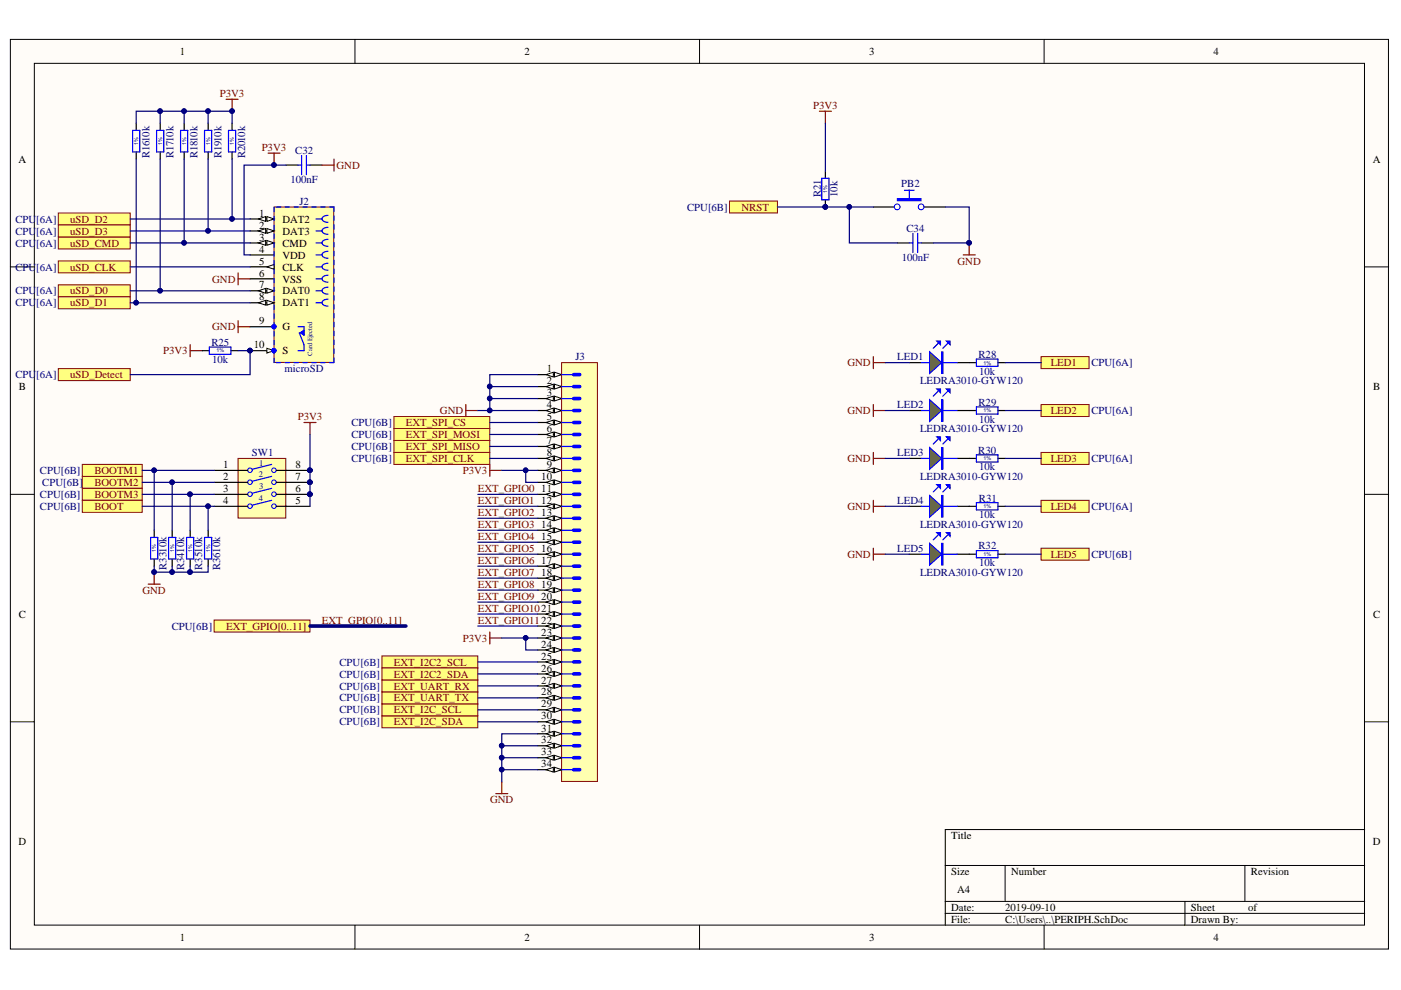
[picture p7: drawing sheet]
<svg xmlns="http://www.w3.org/2000/svg" width="297mm" height="210mm" viewBox="0 0 297 210" stroke-linecap="round" stroke-linejoin="round" font-family="sans-serif">
<defs><g id="words">
<g font-size="2.3">
<text x="38.1" y="11.7">1</text>
<text x="111.2" y="11.7">2</text>
<text x="184.3" y="11.7">3</text>
<text x="257.3" y="11.7">4</text>
<text x="3.9" y="34.5">A</text>
<text x="291.1" y="34.5">A</text>
<text x="54.9" y="45.9">1</text>
<text x="59.9" y="47.2">DAT2</text>
<text x="54.9" y="48.5">2</text>
<text x="54.9" y="51">3</text>
<text x="54.9" y="53.6">4</text>
<text x="59.9" y="49.7">DAT3</text>
<text x="59.9" y="52.3">CMD</text>
<text x="54.9" y="56.1">5</text>
<text x="54.9" y="58.6">6</text>
<text x="59.9" y="54.8">VDD</text>
<text x="59.9" y="57.4">CLK</text>
<text x="59.9" y="59.9">VSS</text>
<text x="54.9" y="61.2">7</text>
<text x="54.9" y="63.7">8</text>
<text x="59.9" y="62.4">DAT0</text>
<text x="59.9" y="65">DAT1</text>
<text x="54.9" y="68.8">9</text>
<text x="59.9" y="70">G</text>
<text x="53.8" y="73.8">10</text>
<text x="59.9" y="75.1">S</text>
<text x="4" y="82.8">B</text>
<text x="115.9" y="78.9">1</text>
<text x="115.9" y="81.5">2</text>
<text x="291.1" y="82.8">B</text>
<text x="115.9" y="84">3</text>
<text x="115.9" y="86.6">4</text>
<text x="115.9" y="89.1">5</text>
<text x="115.9" y="91.6">6</text>
<text x="115.9" y="94.2">7</text>
<text x="47.3" y="99.2">1</text>
<text x="47.3" y="101.8">2</text>
<text x="62.7" y="99.2">8</text>
<text x="62.7" y="101.8">7</text>
<text x="114.8" y="101.8">10</text>
<text x="115.9" y="96.7">8</text>
<text x="115.9" y="99.2">9</text>
<text x="47.3" y="104.3">3</text>
<text x="47.3" y="106.9">4</text>
<text x="62.7" y="104.3">6</text>
<text x="62.7" y="106.9">5</text>
<text x="114.8" y="104.3">11</text>
<text x="114.8" y="106.9">12</text>
<text x="114.8" y="109.4">13</text>
<text x="114.8" y="111.9">14</text>
<text x="114.8" y="114.5">15</text>
<text x="114.8" y="117">16</text>
<text x="114.8" y="119.5">17</text>
<text x="114.8" y="122.1">18</text>
<text x="114.8" y="124.6">19</text>
<text x="4" y="131">C</text>
<text x="114.8" y="127.1">20</text>
<text x="291.1" y="131">C</text>
<text x="114.8" y="134.8">23</text>
<text x="114.8" y="137.3">24</text>
<text x="114.8" y="139.9">25</text>
<text x="114.8" y="142.4">26</text>
<text x="114.8" y="144.9">27</text>
<text x="114.8" y="147.5">28</text>
<text x="114.8" y="150">29</text>
<text x="114.8" y="152.5">30</text>
<text x="114.8" y="155.1">31</text>
<text x="114.8" y="157.6">32</text>
<text x="114.8" y="160.2">33</text>
<text x="114.8" y="162.7">34</text>
<text x="3.9" y="179.2">D</text>
<text x="201.7" y="177.9">Title</text>
<text x="291.1" y="179.2">D</text>
<text x="201.7" y="185.6">Size</text>
<text x="214.4" y="185.6">Number</text>
<text x="265.2" y="185.6">Revision</text>
<text x="202.9" y="189.4">A4</text>
<text x="201.7" y="193.2">Date:</text>
<text x="201.7" y="195.7">File:</text>
<text x="213.1" y="193.2">2019-09-10</text>
<text x="213.1" y="195.7">C:\Users\..\PERIPH.SchDoc</text>
<text x="252.5" y="193.2">Sheet</text>
<text x="252.5" y="195.7">Drawn By:</text>
<text x="264.6" y="193.2">of</text>
<text x="38.1" y="199.5">1</text>
<text x="111.2" y="199.5">2</text>
<text x="184.3" y="199.5">3</text>
<text x="257.3" y="199.5">4</text>
</g>
<g font-size="2.3" fill="#800000">
<text x="46.6" y="20.5">P3V3</text>
<text x="172.4" y="23.1">P3V3</text>
<text x="55.5" y="32">P3V3</text>
<text x="71.3" y="35.8">GND</text>
<text x="14.9" y="47.2">uSD_D2</text>
<text x="157.2" y="44.7">NRST</text>
<text x="14.9" y="52.3">uSD_CMD</text>
<text x="14.9" y="49.7">uSD_D3</text>
<text x="14.9" y="57.4">uSD_CLK</text>
<text x="45" y="59.9">GND</text>
<text x="203" y="56.1">GND</text>
<text x="14.9" y="62.4">uSD_D0</text>
<text x="14.9" y="65">uSD_D1</text>
<text x="45" y="70">GND</text>
<text x="34.6" y="75.1">P3V3</text>
<text x="179.7" y="77.7">GND</text>
<text x="222.8" y="77.7">LED1</text>
<text x="14.9" y="80.2">uSD_Detect</text>
<text x="63.1" y="89.1">P3V3</text>
<text x="93.3" y="87.8">GND</text>
<text x="179.7" y="87.8">GND</text>
<text x="222.8" y="87.8">LED2</text>
<text x="86.1" y="90.4">EXT_SPI_CS</text>
<text x="86.1" y="92.9">EXT_SPI_MOSI</text>
<text x="86.1" y="95.4">EXT_SPI_MISO</text>
<text x="20" y="100.5">BOOTM1</text>
<text x="86.1" y="98">EXT_SPI_CLK</text>
<text x="98.1" y="100.5">P3V3</text>
<text x="179.7" y="98">GND</text>
<text x="222.8" y="98">LED3</text>
<text x="20" y="103.1">BOOTM2</text>
<text x="20" y="105.6">BOOTM3</text>
<text x="101.3" y="104.3">EXT_GPIO0</text>
<text x="101.3" y="106.9">EXT_GPIO1</text>
<text x="20" y="108.1">BOOT</text>
<text x="101.3" y="109.4">EXT_GPIO2</text>
<text x="101.3" y="111.9">EXT_GPIO3</text>
<text x="179.7" y="108.1">GND</text>
<text x="222.8" y="108.1">LED4</text>
<text x="101.3" y="114.5">EXT_GPIO4</text>
<text x="101.3" y="117">EXT_GPIO5</text>
<text x="101.3" y="119.5">EXT_GPIO6</text>
<text x="179.7" y="118.3">GND</text>
<text x="222.8" y="118.3">LED5</text>
<text x="30.2" y="125.9">GND</text>
<text x="101.3" y="122.1">EXT_GPIO7</text>
<text x="101.3" y="124.6">EXT_GPIO8</text>
<text x="101.3" y="127.1">EXT_GPIO9</text>
<text x="101.3" y="129.7">EXT_GPIO1021</text>
<text x="48" y="133.5">EXT_GPIO[0..11]</text>
<text x="68.2" y="132.3">EXT_GPIO[0..11]</text>
<text x="98.1" y="136.1">P3V3</text>
<text x="101.3" y="132.3">EXT_GPIO1122</text>
<text x="83.5" y="141.1">EXT_I2C2_SCL</text>
<text x="83.5" y="143.7">EXT_I2C2_SDA</text>
<text x="83.5" y="148.7">EXT_UART_TX</text>
<text x="83.5" y="146.2">EXT_UART_RX</text>
<text x="83.5" y="153.8">EXT_I2C_SDA</text>
<text x="83.5" y="151.3">EXT_I2C_SCL</text>
<text x="103.9" y="170.3">GND</text>
</g>
<g font-size="2.3" fill="#000080">
<text x="31.7" y="33.6" transform="rotate(-90 31.7 33.6)">R1610k</text>
<text x="36.8" y="33.5" transform="rotate(-90 36.8 33.5)">R1710k</text>
<text x="41.9" y="33.5" transform="rotate(-90 41.9 33.5)">R1810k</text>
<text x="46.9" y="33.6" transform="rotate(-90 46.9 33.6)">R1910k</text>
<text x="52" y="33.6" transform="rotate(-90 52 33.6)">R2010k</text>
<text x="62.6" y="32.7">C32</text>
<text x="61.6" y="38.8">100nF</text>
<text x="174" y="41.9" transform="rotate(-90 174 41.9)">R21</text>
<text x="177.6" y="41.8" transform="rotate(-90 177.6 41.8)">10k</text>
<text x="191.1" y="39.6">PB2</text>
<text x="3.3" y="47.2">CPU[6A]</text>
<text x="63.5" y="43.4">J2</text>
<text x="145.7" y="44.7">CPU[6B]</text>
<text x="3.3" y="52.3">CPU[6A]</text>
<text x="3.3" y="49.7">CPU[6A]</text>
<text x="192.2" y="49.2">C34</text>
<text x="3.3" y="57.4">CPU[6A]</text>
<text x="191.2" y="55.3">100nF</text>
<text x="3.3" y="62.4">CPU[6A]</text>
<text x="3.3" y="65">CPU[6A]</text>
<text x="44.8" y="73.3">R25</text>
<text x="45" y="76.9">10k</text>
<text x="122" y="76.4">J3</text>
<text x="190.2" y="76.4">LED1</text>
<text x="207.5" y="75.9">R28</text>
<text x="231.4" y="77.7">CPU[6A]</text>
<text x="3.3" y="80.2">CPU[6A]</text>
<text x="60.3" y="78.9">microSD</text>
<text x="195.1" y="81.5">LEDRA3010-GYW120</text>
<text x="207.6" y="79.5">10k</text>
<text x="190.2" y="86.6">LED2</text>
<text x="207.5" y="86">R29</text>
<text x="207.6" y="89.6">10k</text>
<text x="231.4" y="87.8">CPU[6A]</text>
<text x="74.5" y="90.4">CPU[6B]</text>
<text x="74.5" y="92.9">CPU[6B]</text>
<text x="74.5" y="95.4">CPU[6B]</text>
<text x="195.1" y="91.6">LEDRA3010-GYW120</text>
<text x="8.5" y="100.5">CPU[6B]</text>
<text x="53.4" y="96.7">SW1</text>
<text x="74.5" y="98">CPU[6B]</text>
<text x="190.2" y="96.7">LED3</text>
<text x="195.1" y="101.8">LEDRA3010-GYW120</text>
<text x="207.4" y="96.2">R30</text>
<text x="207.6" y="99.7">10k</text>
<text x="231.4" y="98">CPU[6A]</text>
<text x="8.5" y="105.6">CPU[6B]</text>
<text x="9" y="103.1">CPU[6B]</text>
<text x="190.2" y="106.9">LED4</text>
<text x="207.5" y="106.4">R31</text>
<text x="8.5" y="108.1">CPU[6B]</text>
<text x="195.1" y="111.9">LEDRA3010-GYW120</text>
<text x="207.6" y="109.9">10k</text>
<text x="231.4" y="108.1">CPU[6A]</text>
<text x="190.2" y="117">LED5</text>
<text x="207.5" y="116.5">R32</text>
<text x="231.4" y="118.3">CPU[6B]</text>
<text x="35.3" y="120.8" transform="rotate(-90 35.3 120.8)">R3310k</text>
<text x="39.1" y="120.9" transform="rotate(-90 39.1 120.9)">R3410k</text>
<text x="42.9" y="120.8" transform="rotate(-90 42.9 120.8)">R3510k</text>
<text x="46.7" y="120.9" transform="rotate(-90 46.7 120.9)">R3610k</text>
<text x="195.1" y="122.1">LEDRA3010-GYW120</text>
<text x="207.6" y="120">10k</text>
<text x="36.4" y="133.5">CPU[6B]</text>
<text x="72" y="141.1">CPU[6B]</text>
<text x="72" y="143.7">CPU[6B]</text>
<text x="72" y="148.7">CPU[6B]</text>
<text x="72" y="146.2">CPU[6B]</text>
<text x="72" y="153.8">CPU[6B]</text>
<text x="72" y="151.3">CPU[6B]</text>
</g>
<g font-size="1.8" fill="#000080">
<text x="54.9" y="101.1">2</text>
<text x="55" y="98.8">1</text>
<text x="54.9" y="106.2">4</text>
<text x="54.9" y="103.7">3</text>
</g>
<text font-size="1.4" fill="#000080" x="66.2" y="75.4" transform="rotate(-90 66.2 75.4)">Card Ejected</text>
<g font-size="1.1" fill="#000080">
<text x="29.3" y="30.7" transform="rotate(-90 29.3 30.7)">1%</text>
<text x="34.4" y="30.7" transform="rotate(-90 34.4 30.7)">1%</text>
<text x="39.5" y="30.7" transform="rotate(-90 39.5 30.7)">1%</text>
<text x="44.5" y="30.7" transform="rotate(-90 44.5 30.7)">1%</text>
<text x="49.6" y="30.7" transform="rotate(-90 49.6 30.7)">1%</text>
<text x="175.4" y="40.8" transform="rotate(-90 175.4 40.8)">1%</text>
<text x="45.9" y="74.7">1%</text>
<text x="208.5" y="77.3">1%</text>
<text x="208.5" y="87.4">1%</text>
<text x="208.5" y="97.6">1%</text>
<text x="208.5" y="107.8">1%</text>
<text x="33.1" y="117" transform="rotate(-90 33.1 117)">1%</text>
<text x="36.9" y="117" transform="rotate(-90 36.9 117)">1%</text>
<text x="40.7" y="117" transform="rotate(-90 40.7 117)">1%</text>
<text x="44.5" y="117" transform="rotate(-90 44.5 117)">1%</text>
<text x="208.5" y="117.9">1%</text>
</g>
</g></defs>
<g fill="#fffcf8" stroke="#000" stroke-width=".21">
<path d="M2.2 8.4h292.2v192.8h-292.2z"/>
<path d="M7.3 13.4h282v182.7h-282z"/>
</g>
<g fill="none" stroke="#000" stroke-width=".21">
<path d="M75.3 8.4v5M148.3 8.4v5M221.4 8.4v5M2.2 56.6h5.1M289.3 56.6h5.1M2.2 104.8h5.1M289.3 104.8h5.1M2.2 153h5.1M289.3 153h5.1M289.3 175.9h-88.9v20.3M75.3 196.2v5.1M148.3 196.2v5.1"/>
<path d="M200.4 183.5h88.9M200.4 191.1h88.9M200.4 193.7h88.9M213.1 183.5v7.6M221.4 196.2v5.1M251.2 191.1v5.1M263.9 183.5v7.6"/>
</g>
<path d="M58.1 43.9h12.7v32.9h-12.7z" fill="#ffffb0" stroke="#800000" stroke-width=".21"/>
<path d="M53 46.4h5.1" fill="none" stroke="#000" stroke-width=".25"/>
<path d="M56.6 45.9l1.5 .5-1.5 .5z" fill="#fffcf8"/>
<path d="M56.6 45.9l1.5 .5-1.5 .5z" fill="none" stroke="#000" stroke-width=".21"/>
<path d="M54.8 46.4l1.5-.5v1z" fill="#fffcf8"/>
<path d="M54.8 46.4l1.5-.5v1z" fill="none" stroke="#000" stroke-width=".21"/>
<path d="M53 49h5.1" fill="none" stroke="#000" stroke-width=".25"/>
<path d="M56.6 48.5l1.5 .5-1.5 .5z" fill="#fffcf8"/>
<path d="M56.6 48.5l1.5 .5-1.5 .5z" fill="none" stroke="#000" stroke-width=".21"/>
<path d="M54.8 49l1.5-.5v1z" fill="#fffcf8"/>
<path d="M54.8 49l1.5-.5v1z" fill="none" stroke="#000" stroke-width=".21"/>
<path d="M53 51.5h5.1" fill="none" stroke="#000" stroke-width=".25"/>
<path d="M56.6 51l1.5 .5-1.5 .5z" fill="#fffcf8"/>
<path d="M56.6 51l1.5 .5-1.5 .5z" fill="none" stroke="#000" stroke-width=".21"/>
<path d="M54.8 51.5l1.5-.5v1z" fill="#fffcf8"/>
<path d="M54.8 51.5l1.5-.5v1z" fill="none" stroke="#000" stroke-width=".21"/>
<path d="M53 54h5.1M53 56.6h5.1" fill="none" stroke="#000" stroke-width=".25"/>
<path d="M56.6 56.6l1.5-.5v1z" fill="#fffcf8"/>
<path d="M56.6 56.6l1.5-.5v1z" fill="none" stroke="#000" stroke-width=".21"/>
<path d="M53 59.1h5.1M53 61.7h5.1" fill="none" stroke="#000" stroke-width=".25"/>
<path d="M56.6 61.2l1.5 .5-1.5 .5z" fill="#fffcf8"/>
<path d="M56.6 61.2l1.5 .5-1.5 .5z" fill="none" stroke="#000" stroke-width=".21"/>
<path d="M54.8 61.7l1.5-.5v1z" fill="#fffcf8"/>
<path d="M54.8 61.7l1.5-.5v1z" fill="none" stroke="#000" stroke-width=".21"/>
<path d="M53 64.2h5.1" fill="none" stroke="#000" stroke-width=".25"/>
<path d="M56.6 63.7l1.5 .5-1.5 .5z" fill="#fffcf8"/>
<path d="M56.6 63.7l1.5 .5-1.5 .5z" fill="none" stroke="#000" stroke-width=".21"/>
<path d="M54.8 64.2l1.5-.5v1z" fill="#fffcf8"/>
<path d="M54.8 64.2l1.5-.5v1z" fill="none" stroke="#000" stroke-width=".21"/>
<path d="M67 46.4h1.3M69.5 45.7a.93 .93 0 0 0-1.1 1l.6 .4h.5" fill="none" stroke="#00f" stroke-width=".25"/>
<path d="M53 74.4h5.1" fill="none" stroke="#000" stroke-width=".25"/>
<path d="M56.6 73.8l1.5 .6-1.5 .5z" fill="#fffcf8"/>
<path d="M56.6 73.8l1.5 .6-1.5 .5z" fill="none" stroke="#000" stroke-width=".21"/>
<circle cx="53" cy="74.3" r=".48" fill="#000080" stroke="#000080" stroke-width=".21"/>
<path d="M53 69.3h5.1" fill="none" stroke="#000" stroke-width=".25"/>
<g fill="none" stroke="#00f" stroke-width=".25">
<path d="M67 49h1.3M67 51.5h1.3M67 54h1.3M67 56.6h1.3M67 59.1h1.3M69.5 48.2a.93 .93 0 0 0-1.1 1l.6 .4 .5 .1M69.5 50.7a.93 .93 0 0 0-1.1 1.1l.6 .4h.5M69.5 53.3a.93 .93 0 0 0-1.1 1l.6 .4 .5 .1M69.5 55.8a.93 .93 0 0 0-1.1 1l.6 .4 .5 .1M69.5 58.4a.93 .93 0 0 0-1.1 1l.6 .4h.5M63.2 69.3h1.3v1.8M63.4 70.5l1.1 2.6v1.3h-1.3"/>
<path d="M67 61.7h1.3M67 64.2h1.3M69.5 60.9a.93 .93 0 0 0-1.1 1l.6 .4 .5 .1M69.5 63.4a.93 .93 0 0 0-1.1 1l.6 .4 .5 .1"/>
</g>
<g fill="#00f" stroke="#00f" stroke-width=".21">
<circle cx="58.1" cy="69.2" r=".48"/>
<circle cx="58.1" cy="74.3" r=".48"/>
</g>
<path d="M70.8 43.9h-12.7M70.8 43.9v33M58.1 76.9v-33M70.8 76.9h-12.7" fill="none" stroke="#00f" stroke-width=".25" stroke-dasharray=".9 .9"/>
<path d="M63.7 70.5l.8-.5v1.1z" fill="#00f"/>
<path d="M63.7 70.5l.8-.5v1.1z" fill="none" stroke="#00f" stroke-width=".21"/>
<path d="M44.4 73.6h4.6v1.5h-4.6zM64.5 70l-.8 .5 .8 .6" fill="none" stroke="#00f" stroke-width=".25"/>
<circle cx="53" cy="74.3" r=".48" fill="#000080" stroke="#000080" stroke-width=".21"/>
<path d="M40.3 73.1v2.5M40.3 74.4h2.6M50.5 68v2.5M50.5 69.3h2.5" fill="none" stroke="#800000" stroke-width=".25"/>
<path d="M42.9 74.4h1.5M49 74.4h1.5" fill="none" stroke="#000" stroke-width=".25"/>
<g fill="#ffff80" stroke="#800000" stroke-width=".21">
<path d="M12.4 55.3h15.2v2.6h-15.2z" fill-rule="evenodd"/>
<path d="M12.4 50.2h15.2v2.6h-15.2z" fill-rule="evenodd"/>
<path d="M12.4 60.4h15.2v2.5h-15.2z" fill-rule="evenodd"/>
<path d="M12.4 62.9h15.2v2.6h-15.2z" fill-rule="evenodd"/>
<path d="M12.4 45.2h15.2v2.5h-15.2z" fill-rule="evenodd"/>
<path d="M12.4 47.7h15.2v2.5h-15.2z" fill-rule="evenodd"/>
</g>
<path d="M47.9 21h2.6M49.2 21v2.6M56.8 32.5h2.6M58.1 32.5v2.5M68.3 35h2.5M70.8 33.7v2.6M50.5 57.9v2.5M50.5 59.1h2.5" fill="none" stroke="#800000" stroke-width=".25"/>
<path d="M28.9 26.1v1.5M28.9 32.2v1.5M34 26.1v1.5M34 32.2v1.5M39 26.1v1.5M39 32.2v1.5M44.1 26.1v1.5M44.1 32.2v1.5M49.2 26.1v1.5M49.2 32.2v1.5M60.6 35h2.6M65.7 35h2.6" fill="none" stroke="#000" stroke-width=".25"/>
<path d="M28.1 27.6h1.5v4.6h-1.5zM33.2 27.6h1.5v4.6h-1.5zM38.3 27.6h1.5v4.6h-1.5zM43.4 27.6h1.5v4.6h-1.5zM48.4 27.6h1.6v4.6h-1.6zM63.2 35h.7M63.9 33v4M65 33v4M65 35h.7" fill="none" stroke="#00f" stroke-width=".25"/>
<g fill="#000080" stroke="#000080" stroke-width=".21">
<circle cx="49.2" cy="23.6" r=".48"/>
<circle cx="58.1" cy="35" r=".48"/>
</g>
<path d="M12.4 78.2h15.2v2.5h-15.2z" fill-rule="evenodd" fill="#ffff80" stroke="#800000" stroke-width=".21"/>
<path d="M205.5 76.9h1.5M211.6 76.9h1.5M205.5 87h1.5M205.5 97.2h1.5M211.6 87h1.5M211.6 97.2h1.5M205.5 107.4h1.5M211.6 107.4h1.5" fill="none" stroke="#000" stroke-width=".25"/>
<path d="M207 76.1h4.6v1.6h-4.6zM207 86.3h4.6v1.5h-4.6zM207 96.4h4.6v1.6h-4.6zM207 106.6h4.6v1.5h-4.6z" fill="none" stroke="#00f" stroke-width=".25"/>
<path d="M185.2 75.6v2.6M185.2 76.9h2.5M185.2 85.8v2.5M185.2 95.9v2.6M185.2 87h2.5M185.2 97.2h2.5M185.2 106.1v2.5M185.2 107.4h2.5" fill="none" stroke="#800000" stroke-width=".25"/>
<g fill="#ffff80" stroke="#800000" stroke-width=".21">
<path d="M220.7 75.6h10.2v2.6h-10.2z" fill-rule="evenodd"/>
<path d="M220.7 85.8h10.2v2.5h-10.2z" fill-rule="evenodd"/>
<path d="M220.7 95.9h10.2v2.6h-10.2z" fill-rule="evenodd"/>
<path d="M220.7 106.1h10.2v2.5h-10.2z" fill-rule="evenodd"/>
</g>
<path d="M50.5 97.2h10.1v12.6h-10.1z" fill="#ffffb0" stroke="#800000" stroke-width=".21"/>
<g fill="none" stroke="#00f" stroke-width=".21">
<circle cx="53" cy="99.7" r=".48"/>
<circle cx="58.1" cy="99.7" r=".48"/>
<circle cx="53" cy="104.8" r=".48"/>
<circle cx="53" cy="107.3" r=".48"/>
<circle cx="53" cy="102.2" r=".48"/>
<circle cx="58.1" cy="104.8" r=".48"/>
<circle cx="58.1" cy="107.3" r=".48"/>
<circle cx="58.1" cy="102.2" r=".48"/>
</g>
<path d="M45.4 99.7h7.1M58.6 99.7h7.1M45.4 102.3h7.1M45.4 104.8h7.1M45.4 107.4h7.1M58.6 102.3h7.1M58.6 104.8h7.1M58.6 107.4h7.1" fill="none" stroke="#000" stroke-width=".25"/>
<g fill="#000080" stroke="#000080" stroke-width=".21">
<circle cx="65.7" cy="99.7" r=".49"/>
<circle cx="65.7" cy="102.2" r=".49"/>
<circle cx="65.7" cy="104.8" r=".49"/>
</g>
<path d="M57.6 98.5l-4.1 1M57.6 106.1l-4.1 1M57.6 103.5l-4.1 1.1M57.6 101l-4.1 1" fill="none" stroke="#00f" stroke-width=".25"/>
<path d="M64.5 89.6h2.5M65.7 89.6v2.5" fill="none" stroke="#800000" stroke-width=".25"/>
<g fill="#ffff80" stroke="#800000" stroke-width=".21">
<path d="M17.4 98.5h12.8v2.5h-12.8z" fill-rule="evenodd"/>
<path d="M17.4 101h12.8v2.5h-12.8z" fill-rule="evenodd"/>
<path d="M17.4 103.5h12.8v2.6h-12.8z" fill-rule="evenodd"/>
<path d="M17.4 106.1h12.8v2.5h-12.8z" fill-rule="evenodd"/>
</g>
<path d="M32.7 112.4v1.6M32.7 118.5v1.5M36.5 112.4v1.6M36.5 118.5v1.5M40.3 112.4v1.6M40.3 118.5v1.5M44.1 112.4v1.6M44.1 118.5v1.5" fill="none" stroke="#000" stroke-width=".25"/>
<path d="M31.9 114h1.6v4.5h-1.6zM35.7 114h1.6v4.5h-1.6zM39.6 114h1.5v4.5h-1.5zM43.4 114h1.5v4.5h-1.5z" fill="none" stroke="#00f" stroke-width=".25"/>
<path d="M31.4 123.8h2.6M32.7 121.3v2.5" fill="none" stroke="#800000" stroke-width=".25"/>
<circle cx="32.7" cy="121.3" r=".48" fill="#000080" stroke="#000080" stroke-width=".21"/>
<g fill="#ffff80" stroke="#800000" stroke-width=".21">
<path d="M83.5 88.3h20.3v2.6h-20.3z" fill-rule="evenodd"/>
<path d="M83.5 90.9h20.3v2.5h-20.3z" fill-rule="evenodd"/>
<path d="M83.5 93.4h20.3v2.5h-20.3z" fill-rule="evenodd"/>
<path d="M83.5 95.9h20.3v2.6h-20.3z" fill-rule="evenodd"/>
<path d="M81 151.8h20.3v2.5h-20.3z" fill-rule="evenodd"/>
<path d="M81 149.2h20.3v2.6h-20.3z" fill-rule="evenodd"/>
<path d="M81 146.7h20.3v2.5h-20.3z" fill-rule="evenodd"/>
<path d="M81 144.2h20.3v2.5h-20.3z" fill-rule="evenodd"/>
</g>
<path d="M205.5 117.5h1.5M211.6 117.5h1.5" fill="none" stroke="#000" stroke-width=".25"/>
<path d="M207 116.7h4.6v1.6h-4.6z" fill="none" stroke="#00f" stroke-width=".25"/>
<path d="M185.2 116.2v2.6M185.2 117.5h2.5" fill="none" stroke="#800000" stroke-width=".25"/>
<path d="M220.7 116.2h10.2v2.6h-10.2z" fill-rule="evenodd" fill="#ffff80" stroke="#800000" stroke-width=".21"/>
<path d="M173.7 23.6h2.6M175 23.6v2.5M204.2 54h2.6M205.5 51.5v2.5" fill="none" stroke="#800000" stroke-width=".25"/>
<path d="M175 36.3v1.5M175 42.4v1.5M190.2 51.5h2.6M195.3 51.5h2.6" fill="none" stroke="#000" stroke-width=".25"/>
<g fill="#000080" stroke="#000080" stroke-width=".21">
<circle cx="175" cy="43.9" r=".48"/>
<circle cx="205.5" cy="51.5" r=".49"/>
</g>
<path d="M174.2 37.8h1.6v4.6h-1.6zM192.8 51.5h.7M193.5 49.5v4M194.6 49.5v4M194.6 51.5h.7" fill="none" stroke="#00f" stroke-width=".25"/>
<path d="M154.7 42.6h10.1v2.6h-10.1z" fill-rule="evenodd" fill="#ffff80" stroke="#800000" stroke-width=".21"/>
<path d="M185.2 43.9h4.4M196 43.9h4.4M192.8 76.9h2.5M202.9 76.9h2.6" fill="none" stroke="#000" stroke-width=".25"/>
<g fill="none" stroke="#00f" stroke-width=".21">
<circle cx="190.2" cy="43.9" r=".61"/>
<circle cx="195.3" cy="43.9" r=".61"/>
</g>
<path d="M191.8 40.3h2M192.8 40.3v2.1M195.3 76.9h7.6M198.9 72.8l-1 1M200.9 72.8l-1 1" fill="none" stroke="#00f" stroke-width=".25"/>
<path d="M190.2 42.1h5.1v.5h-5.1z" fill="#00f" stroke="#00f" stroke-width=".21"/>
<path d="M197.1 74.6l2.5 2.3-2.5 2.3z" fill="#0f0"/>
<path d="M197.1 74.6l2.5 2.3-2.5 2.3zM199.6 74.6h.3v4.6h-.3zM199.8 74.6v4.6" fill="none" stroke="#00f" stroke-width=".25"/>
<path d="M200.7 72.3h.7v.8z" fill="#00f"/>
<path d="M200.7 72.3h.7v.8z" fill="none" stroke="#00f" stroke-width=".25"/>
<path d="M198.6 72.3h.8v.8z" fill="#00f"/>
<path d="M198.6 72.3h.8v.8zM195.3 87h7.6M198.9 83l-1 1M200.9 83l-1 1" fill="none" stroke="#00f" stroke-width=".25"/>
<path d="M192.8 87h2.5M202.9 87h2.6" fill="none" stroke="#000" stroke-width=".25"/>
<path d="M197.1 84.8l2.5 2.2-2.5 2.3z" fill="#0f0"/>
<path d="M197.1 84.8l2.5 2.2-2.5 2.3zM199.6 84.8h.3v4.5h-.3zM199.8 84.8v4.5" fill="none" stroke="#00f" stroke-width=".25"/>
<path d="M200.7 82.5h.7v.7z" fill="#00f"/>
<path d="M200.7 82.5h.7v.7z" fill="none" stroke="#00f" stroke-width=".25"/>
<path d="M198.6 82.5h.8v.7z" fill="#00f"/>
<path d="M195.3 97.2h7.6M198.6 82.5h.8v.7zM198.9 93.1l-1 1.1M200.9 93.1l-1 1.1" fill="none" stroke="#00f" stroke-width=".25"/>
<path d="M192.8 97.2h2.5M202.9 97.2h2.6" fill="none" stroke="#000" stroke-width=".25"/>
<path d="M197.1 94.9l2.5 2.3-2.5 2.3z" fill="#0f0"/>
<path d="M197.1 94.9l2.5 2.3-2.5 2.3zM199.6 94.9h.3v4.6h-.3zM199.8 94.9v4.6" fill="none" stroke="#00f" stroke-width=".25"/>
<path d="M200.7 92.6h.7v.8z" fill="#00f"/>
<path d="M200.7 92.6h.7v.8z" fill="none" stroke="#00f" stroke-width=".25"/>
<path d="M198.6 92.6h.8v.8z" fill="#00f"/>
<path d="M198.6 92.6h.8v.8zM195.3 107.4h7.6M198.9 103.3l-1 1M200.9 103.3l-1 1" fill="none" stroke="#00f" stroke-width=".25"/>
<path d="M192.8 107.4h2.5M202.9 107.4h2.6" fill="none" stroke="#000" stroke-width=".25"/>
<path d="M197.1 105.1l2.5 2.3-2.5 2.2z" fill="#0f0"/>
<path d="M197.1 105.1l2.5 2.3-2.5 2.2zM199.6 105.1h.3v4.5h-.3zM199.8 105.1v4.5" fill="none" stroke="#00f" stroke-width=".25"/>
<path d="M200.7 102.8h.7v.7z" fill="#00f"/>
<path d="M200.7 102.8h.7v.7z" fill="none" stroke="#00f" stroke-width=".25"/>
<path d="M198.6 102.8h.8v.7z" fill="#00f"/>
<path d="M195.3 117.5h7.6M198.6 102.8h.8v.7zM198.9 113.4l-1 1.1M200.9 113.4l-1 1.1" fill="none" stroke="#00f" stroke-width=".25"/>
<path d="M192.8 117.5h2.5M202.9 117.5h2.6" fill="none" stroke="#000" stroke-width=".25"/>
<path d="M197.1 115.2l2.5 2.3-2.5 2.3z" fill="#0f0"/>
<path d="M197.1 115.2l2.5 2.3-2.5 2.3zM199.6 115.2h.3v4.6h-.3zM199.8 115.2v4.6" fill="none" stroke="#00f" stroke-width=".25"/>
<path d="M200.7 112.9h.7v.8z" fill="#00f"/>
<path d="M200.7 112.9h.7v.8z" fill="none" stroke="#00f" stroke-width=".25"/>
<path d="M198.6 112.9h.8v.8z" fill="#00f"/>
<path d="M198.6 112.9h.8v.8z" fill="none" stroke="#00f" stroke-width=".25"/>
<path d="M119.1 76.9h7.6v88.8h-7.6z" fill="#ffffb0" stroke="#800000" stroke-width=".21"/>
<path d="M114 79.4h5.1" fill="none" stroke="#000" stroke-width=".25"/>
<path d="M117.6 78.9l1.5 .5-1.5 .5z" fill="#fffcf8"/>
<path d="M117.6 78.9l1.5 .5-1.5 .5z" fill="none" stroke="#000" stroke-width=".21"/>
<path d="M115.8 79.4l1.5-.5v1z" fill="#fffcf8"/>
<path d="M115.8 79.4l1.5-.5v1z" fill="none" stroke="#000" stroke-width=".21"/>
<path d="M114 82h5.1" fill="none" stroke="#000" stroke-width=".25"/>
<path d="M117.6 81.5l1.5 .5-1.5 .5z" fill="#fffcf8"/>
<path d="M117.6 81.5l1.5 .5-1.5 .5z" fill="none" stroke="#000" stroke-width=".21"/>
<path d="M115.8 82l1.5-.5v1z" fill="#fffcf8"/>
<path d="M115.8 82l1.5-.5v1z" fill="none" stroke="#000" stroke-width=".21"/>
<path d="M114 84.5h5.1" fill="none" stroke="#000" stroke-width=".25"/>
<path d="M117.6 84l1.5 .5-1.5 .5z" fill="#fffcf8"/>
<path d="M117.6 84l1.5 .5-1.5 .5z" fill="none" stroke="#000" stroke-width=".21"/>
<path d="M115.8 84.5l1.5-.5v1z" fill="#fffcf8"/>
<path d="M115.8 84.5l1.5-.5v1z" fill="none" stroke="#000" stroke-width=".21"/>
<path d="M114 87h5.1" fill="none" stroke="#000" stroke-width=".25"/>
<path d="M117.6 86.5l1.5 .5-1.5 .6z" fill="#fffcf8"/>
<path d="M117.6 86.5l1.5 .5-1.5 .6z" fill="none" stroke="#000" stroke-width=".21"/>
<path d="M115.8 87l1.5-.5v1.1z" fill="#fffcf8"/>
<path d="M115.8 87l1.5-.5v1.1z" fill="none" stroke="#000" stroke-width=".21"/>
<path d="M114 89.6h5.1" fill="none" stroke="#000" stroke-width=".25"/>
<path d="M117.6 89.1l1.5 .5-1.5 .5z" fill="#fffcf8"/>
<path d="M117.6 89.1l1.5 .5-1.5 .5z" fill="none" stroke="#000" stroke-width=".21"/>
<path d="M115.8 89.6l1.5-.5v1z" fill="#fffcf8"/>
<path d="M115.8 89.6l1.5-.5v1z" fill="none" stroke="#000" stroke-width=".21"/>
<path d="M114 92.1h5.1" fill="none" stroke="#000" stroke-width=".25"/>
<path d="M117.6 91.6l1.5 .5-1.5 .5z" fill="#fffcf8"/>
<path d="M117.6 91.6l1.5 .5-1.5 .5z" fill="none" stroke="#000" stroke-width=".21"/>
<path d="M115.8 92.1l1.5-.5v1z" fill="#fffcf8"/>
<path d="M115.8 92.1l1.5-.5v1z" fill="none" stroke="#000" stroke-width=".21"/>
<path d="M114 94.7h5.1" fill="none" stroke="#000" stroke-width=".25"/>
<path d="M117.6 94.2l1.5 .5-1.5 .5z" fill="#fffcf8"/>
<path d="M117.6 94.2l1.5 .5-1.5 .5z" fill="none" stroke="#000" stroke-width=".21"/>
<path d="M115.8 94.7l1.5-.5v1z" fill="#fffcf8"/>
<path d="M115.8 94.7l1.5-.5v1z" fill="none" stroke="#000" stroke-width=".21"/>
<path d="M114 97.2h5.1" fill="none" stroke="#000" stroke-width=".25"/>
<path d="M117.6 96.7l1.5 .5-1.5 .5z" fill="#fffcf8"/>
<path d="M117.6 96.7l1.5 .5-1.5 .5z" fill="none" stroke="#000" stroke-width=".21"/>
<path d="M115.8 97.2l1.5-.5v1z" fill="#fffcf8"/>
<path d="M115.8 97.2l1.5-.5v1z" fill="none" stroke="#000" stroke-width=".21"/>
<path d="M114 99.7h5.1" fill="none" stroke="#000" stroke-width=".25"/>
<path d="M117.6 99.2l1.5 .5-1.5 .5z" fill="#fffcf8"/>
<path d="M117.6 99.2l1.5 .5-1.5 .5z" fill="none" stroke="#000" stroke-width=".21"/>
<path d="M115.8 99.7l1.5-.5v1z" fill="#fffcf8"/>
<path d="M115.8 99.7l1.5-.5v1z" fill="none" stroke="#000" stroke-width=".21"/>
<path d="M114 102.3h5.1" fill="none" stroke="#000" stroke-width=".25"/>
<path d="M117.6 101.8l1.5 .5-1.5 .5z" fill="#fffcf8"/>
<path d="M117.6 101.8l1.5 .5-1.5 .5z" fill="none" stroke="#000" stroke-width=".21"/>
<path d="M115.8 102.3l1.5-.5v1z" fill="#fffcf8"/>
<path d="M115.8 102.3l1.5-.5v1z" fill="none" stroke="#000" stroke-width=".21"/>
<path d="M114 104.8h5.1" fill="none" stroke="#000" stroke-width=".25"/>
<path d="M117.6 104.3l1.5 .5-1.5 .5z" fill="#fffcf8"/>
<path d="M117.6 104.3l1.5 .5-1.5 .5z" fill="none" stroke="#000" stroke-width=".21"/>
<path d="M115.8 104.8l1.5-.5v1z" fill="#fffcf8"/>
<path d="M115.8 104.8l1.5-.5v1z" fill="none" stroke="#000" stroke-width=".21"/>
<path d="M114 107.4h5.1" fill="none" stroke="#000" stroke-width=".25"/>
<path d="M117.6 106.8l1.5 .6-1.5 .5z" fill="#fffcf8"/>
<path d="M117.6 106.8l1.5 .6-1.5 .5z" fill="none" stroke="#000" stroke-width=".21"/>
<path d="M115.8 107.4l1.5-.6v1.1z" fill="#fffcf8"/>
<path d="M115.8 107.4l1.5-.6v1.1z" fill="none" stroke="#000" stroke-width=".21"/>
<path d="M114 109.9h5.1" fill="none" stroke="#000" stroke-width=".25"/>
<path d="M117.6 109.4l1.5 .5-1.5 .5z" fill="#fffcf8"/>
<path d="M117.6 109.4l1.5 .5-1.5 .5z" fill="none" stroke="#000" stroke-width=".21"/>
<path d="M115.8 109.9l1.5-.5v1z" fill="#fffcf8"/>
<path d="M115.8 109.9l1.5-.5v1z" fill="none" stroke="#000" stroke-width=".21"/>
<path d="M114 112.4h5.1" fill="none" stroke="#000" stroke-width=".25"/>
<path d="M117.6 111.9l1.5 .5-1.5 .5z" fill="#fffcf8"/>
<path d="M117.6 111.9l1.5 .5-1.5 .5z" fill="none" stroke="#000" stroke-width=".21"/>
<path d="M115.8 112.4l1.5-.5v1z" fill="#fffcf8"/>
<path d="M115.8 112.4l1.5-.5v1z" fill="none" stroke="#000" stroke-width=".21"/>
<path d="M114 115h5.1" fill="none" stroke="#000" stroke-width=".25"/>
<path d="M117.6 114.5l1.5 .5-1.5 .5z" fill="#fffcf8"/>
<path d="M117.6 114.5l1.5 .5-1.5 .5z" fill="none" stroke="#000" stroke-width=".21"/>
<path d="M115.8 115l1.5-.5v1z" fill="#fffcf8"/>
<path d="M115.8 115l1.5-.5v1z" fill="none" stroke="#000" stroke-width=".21"/>
<path d="M114 117.5h5.1" fill="none" stroke="#000" stroke-width=".25"/>
<path d="M117.6 117l1.5 .5-1.5 .5z" fill="#fffcf8"/>
<path d="M117.6 117l1.5 .5-1.5 .5z" fill="none" stroke="#000" stroke-width=".21"/>
<path d="M115.8 117.5l1.5-.5v1z" fill="#fffcf8"/>
<path d="M115.8 117.5l1.5-.5v1z" fill="none" stroke="#000" stroke-width=".21"/>
<path d="M114 120h5.1" fill="none" stroke="#000" stroke-width=".25"/>
<path d="M117.6 119.5l1.5 .5-1.5 .6z" fill="#fffcf8"/>
<path d="M117.6 119.5l1.5 .5-1.5 .6z" fill="none" stroke="#000" stroke-width=".21"/>
<path d="M115.8 120l1.5-.5v1.1z" fill="#fffcf8"/>
<path d="M115.8 120l1.5-.5v1.1z" fill="none" stroke="#000" stroke-width=".21"/>
<path d="M114 122.6h5.1" fill="none" stroke="#000" stroke-width=".25"/>
<path d="M117.6 122.1l1.5 .5-1.5 .5z" fill="#fffcf8"/>
<path d="M117.6 122.1l1.5 .5-1.5 .5z" fill="none" stroke="#000" stroke-width=".21"/>
<path d="M115.8 122.6l1.5-.5v1z" fill="#fffcf8"/>
<path d="M115.8 122.6l1.5-.5v1z" fill="none" stroke="#000" stroke-width=".21"/>
<path d="M114 125.1h5.1" fill="none" stroke="#000" stroke-width=".25"/>
<path d="M117.6 124.6l1.5 .5-1.5 .5z" fill="#fffcf8"/>
<path d="M117.6 124.6l1.5 .5-1.5 .5z" fill="none" stroke="#000" stroke-width=".21"/>
<path d="M115.8 125.1l1.5-.5v1z" fill="#fffcf8"/>
<path d="M115.8 125.1l1.5-.5v1z" fill="none" stroke="#000" stroke-width=".21"/>
<path d="M114 127.7h5.1" fill="none" stroke="#000" stroke-width=".25"/>
<path d="M117.6 127.1l1.5 .6-1.5 .5z" fill="#fffcf8"/>
<path d="M117.6 127.1l1.5 .6-1.5 .5z" fill="none" stroke="#000" stroke-width=".21"/>
<path d="M115.8 127.7l1.5-.6v1.1z" fill="#fffcf8"/>
<path d="M115.8 127.7l1.5-.6v1.1z" fill="none" stroke="#000" stroke-width=".21"/>
<path d="M114 130.2h5.1" fill="none" stroke="#000" stroke-width=".25"/>
<path d="M117.6 129.7l1.5 .5-1.5 .5z" fill="#fffcf8"/>
<path d="M117.6 129.7l1.5 .5-1.5 .5z" fill="none" stroke="#000" stroke-width=".21"/>
<path d="M115.8 130.2l1.5-.5v1z" fill="#fffcf8"/>
<path d="M115.8 130.2l1.5-.5v1z" fill="none" stroke="#000" stroke-width=".21"/>
<path d="M114 132.7h5.1" fill="none" stroke="#000" stroke-width=".25"/>
<path d="M117.6 132.2l1.5 .5-1.5 .5z" fill="#fffcf8"/>
<path d="M117.6 132.2l1.5 .5-1.5 .5z" fill="none" stroke="#000" stroke-width=".21"/>
<path d="M115.8 132.7l1.5-.5v1z" fill="#fffcf8"/>
<path d="M115.8 132.7l1.5-.5v1z" fill="none" stroke="#000" stroke-width=".21"/>
<path d="M114 135.3h5.1" fill="none" stroke="#000" stroke-width=".25"/>
<path d="M117.6 134.8l1.5 .5-1.5 .5z" fill="#fffcf8"/>
<path d="M117.6 134.8l1.5 .5-1.5 .5z" fill="none" stroke="#000" stroke-width=".21"/>
<path d="M115.8 135.3l1.5-.5v1z" fill="#fffcf8"/>
<path d="M115.8 135.3l1.5-.5v1z" fill="none" stroke="#000" stroke-width=".21"/>
<path d="M114 137.8h5.1" fill="none" stroke="#000" stroke-width=".25"/>
<path d="M117.6 137.3l1.5 .5-1.5 .5z" fill="#fffcf8"/>
<path d="M117.6 137.3l1.5 .5-1.5 .5z" fill="none" stroke="#000" stroke-width=".21"/>
<path d="M115.8 137.8l1.5-.5v1z" fill="#fffcf8"/>
<path d="M115.8 137.8l1.5-.5v1z" fill="none" stroke="#000" stroke-width=".21"/>
<path d="M114 140.3h5.1" fill="none" stroke="#000" stroke-width=".25"/>
<path d="M117.6 139.8l1.5 .5-1.5 .6z" fill="#fffcf8"/>
<path d="M117.6 139.8l1.5 .5-1.5 .6z" fill="none" stroke="#000" stroke-width=".21"/>
<path d="M115.8 140.3l1.5-.5v1.1z" fill="#fffcf8"/>
<path d="M115.8 140.3l1.5-.5v1.1z" fill="none" stroke="#000" stroke-width=".21"/>
<g fill="none" stroke="#00f" stroke-width=".25">
<path d="M119.1 79.4h2.5M119.1 82h2.5M119.1 84.5h2.5M119.1 89.6h2.5M119.1 87h2.5M119.1 92.1h2.5M119.1 97.2h2.5M119.1 94.7h2.5M119.1 99.7h2.5M119.1 109.9h2.5M119.1 107.4h2.5M119.1 104.8h2.5"/>
<path d="M119.1 102.3h2.5M119.1 117.5h2.5M119.1 112.4h2.5M119.1 115h2.5M119.1 120h2.5M119.1 122.6h2.5M119.1 125.1h2.5M119.1 127.7h2.5M119.1 130.2h2.5M119.1 137.8h2.5M119.1 135.3h2.5M119.1 132.7h2.5"/>
<path d="M119.1 140.3h2.5"/>
</g>
<g fill="none" stroke="#00f" stroke-width=".76">
<path d="M121.6 79.4h1.3M121.6 82h1.3M121.6 84.5h1.3M121.6 87h1.3M121.6 89.6h1.3M121.6 92.1h1.3M121.6 94.7h1.3M121.6 97.2h1.3M121.6 99.7h1.3M121.6 102.3h1.3M121.6 104.8h1.3M121.6 107.4h1.3"/>
<path d="M121.6 109.9h1.3M121.6 112.4h1.3M121.6 115h1.3M121.6 117.5h1.3M121.6 120h1.3M121.6 122.6h1.3M121.6 125.1h1.3M121.6 127.7h1.3M121.6 130.2h1.3M121.6 132.7h1.3M121.6 135.3h1.3M121.6 137.8h1.3"/>
<path d="M121.6 140.3h1.3"/>
</g>
<path d="M114 142.9h5.1" fill="none" stroke="#000" stroke-width=".25"/>
<path d="M117.6 142.4l1.5 .5-1.5 .5z" fill="#fffcf8"/>
<path d="M117.6 142.4l1.5 .5-1.5 .5z" fill="none" stroke="#000" stroke-width=".21"/>
<path d="M115.8 142.9l1.5-.5v1z" fill="#fffcf8"/>
<path d="M115.8 142.9l1.5-.5v1z" fill="none" stroke="#000" stroke-width=".21"/>
<path d="M119.1 142.9h2.5" fill="none" stroke="#00f" stroke-width=".25"/>
<path d="M121.6 142.9h1.3" fill="none" stroke="#00f" stroke-width=".76"/>
<path d="M114 145.4h5.1" fill="none" stroke="#000" stroke-width=".25"/>
<path d="M117.6 144.9l1.5 .5-1.5 .5z" fill="#fffcf8"/>
<path d="M117.6 144.9l1.5 .5-1.5 .5z" fill="none" stroke="#000" stroke-width=".21"/>
<path d="M115.8 145.4l1.5-.5v1z" fill="#fffcf8"/>
<path d="M115.8 145.4l1.5-.5v1z" fill="none" stroke="#000" stroke-width=".21"/>
<path d="M119.1 145.4h2.5" fill="none" stroke="#00f" stroke-width=".25"/>
<path d="M121.6 145.4h1.3" fill="none" stroke="#00f" stroke-width=".76"/>
<path d="M114 148h5.1" fill="none" stroke="#000" stroke-width=".25"/>
<path d="M117.6 147.5l1.5 .5-1.5 .5z" fill="#fffcf8"/>
<path d="M117.6 147.5l1.5 .5-1.5 .5z" fill="none" stroke="#000" stroke-width=".21"/>
<path d="M115.8 148l1.5-.5v1z" fill="#fffcf8"/>
<path d="M115.8 148l1.5-.5v1z" fill="none" stroke="#000" stroke-width=".21"/>
<path d="M119.1 148h2.5" fill="none" stroke="#00f" stroke-width=".25"/>
<path d="M121.6 148h1.3" fill="none" stroke="#00f" stroke-width=".76"/>
<path d="M114 150.5h5.1" fill="none" stroke="#000" stroke-width=".25"/>
<path d="M117.6 150l1.5 .5-1.5 .5z" fill="#fffcf8"/>
<path d="M117.6 150l1.5 .5-1.5 .5z" fill="none" stroke="#000" stroke-width=".21"/>
<path d="M115.8 150.5l1.5-.5v1z" fill="#fffcf8"/>
<path d="M115.8 150.5l1.5-.5v1z" fill="none" stroke="#000" stroke-width=".21"/>
<path d="M119.1 150.5h2.5" fill="none" stroke="#00f" stroke-width=".25"/>
<path d="M121.6 150.5h1.3" fill="none" stroke="#00f" stroke-width=".76"/>
<path d="M114 153h5.1" fill="none" stroke="#000" stroke-width=".25"/>
<path d="M117.6 152.5l1.5 .5-1.5 .5z" fill="#fffcf8"/>
<path d="M117.6 152.5l1.5 .5-1.5 .5z" fill="none" stroke="#000" stroke-width=".21"/>
<path d="M115.8 153l1.5-.5v1z" fill="#fffcf8"/>
<path d="M115.8 153l1.5-.5v1z" fill="none" stroke="#000" stroke-width=".21"/>
<path d="M119.1 153h2.5" fill="none" stroke="#00f" stroke-width=".25"/>
<path d="M121.6 153h1.3" fill="none" stroke="#00f" stroke-width=".76"/>
<path d="M114 155.6h5.1" fill="none" stroke="#000" stroke-width=".25"/>
<path d="M117.6 155.1l1.5 .5-1.5 .5z" fill="#fffcf8"/>
<path d="M117.6 155.1l1.5 .5-1.5 .5z" fill="none" stroke="#000" stroke-width=".21"/>
<path d="M115.8 155.6l1.5-.5v1z" fill="#fffcf8"/>
<path d="M115.8 155.6l1.5-.5v1z" fill="none" stroke="#000" stroke-width=".21"/>
<path d="M119.1 155.6h2.5" fill="none" stroke="#00f" stroke-width=".25"/>
<path d="M121.6 155.6h1.3" fill="none" stroke="#00f" stroke-width=".76"/>
<path d="M114 158.1h5.1" fill="none" stroke="#000" stroke-width=".25"/>
<path d="M117.6 157.6l1.5 .5-1.5 .5z" fill="#fffcf8"/>
<path d="M117.6 157.6l1.5 .5-1.5 .5z" fill="none" stroke="#000" stroke-width=".21"/>
<path d="M115.8 158.1l1.5-.5v1z" fill="#fffcf8"/>
<path d="M115.8 158.1l1.5-.5v1z" fill="none" stroke="#000" stroke-width=".21"/>
<path d="M119.1 158.1h2.5" fill="none" stroke="#00f" stroke-width=".25"/>
<path d="M121.6 158.1h1.3" fill="none" stroke="#00f" stroke-width=".76"/>
<path d="M114 160.7h5.1" fill="none" stroke="#000" stroke-width=".25"/>
<path d="M117.6 160.1l1.5 .6-1.5 .5z" fill="#fffcf8"/>
<path d="M117.6 160.1l1.5 .6-1.5 .5z" fill="none" stroke="#000" stroke-width=".21"/>
<path d="M115.8 160.7l1.5-.6v1.1z" fill="#fffcf8"/>
<path d="M115.8 160.7l1.5-.6v1.1z" fill="none" stroke="#000" stroke-width=".21"/>
<path d="M119.1 160.7h2.5" fill="none" stroke="#00f" stroke-width=".25"/>
<path d="M121.6 160.7h1.3" fill="none" stroke="#00f" stroke-width=".76"/>
<path d="M114 163.2h5.1" fill="none" stroke="#000" stroke-width=".25"/>
<path d="M117.6 162.7l1.5 .5-1.5 .5z" fill="#fffcf8"/>
<path d="M117.6 162.7l1.5 .5-1.5 .5z" fill="none" stroke="#000" stroke-width=".21"/>
<path d="M115.8 163.2l1.5-.5v1z" fill="#fffcf8"/>
<path d="M115.8 163.2l1.5-.5v1z" fill="none" stroke="#000" stroke-width=".21"/>
<path d="M119.1 163.2h2.5" fill="none" stroke="#00f" stroke-width=".25"/>
<path d="M121.6 163.2h1.3" fill="none" stroke="#00f" stroke-width=".76"/>
<path d="M98.8 85.8v2.5M98.8 87h2.5M103.8 98.5v2.5M103.8 99.7h2.6M105.1 168.3h2.6M106.4 165.7v2.6" fill="none" stroke="#800000" stroke-width=".25"/>
<g fill="#ffff80" stroke="#800000" stroke-width=".21">
<path d="M45.4 131.5h20.3v2.5h-20.3z" fill-rule="evenodd"/>
<path d="M81 139.1h20.3v2.5h-20.3z" fill-rule="evenodd"/>
<path d="M81 141.6h20.3v2.6h-20.3z" fill-rule="evenodd"/>
</g>
<path d="M103.8 134v2.5M103.8 135.3h2.6" fill="none" stroke="#800000" stroke-width=".25"/>
<g fill="none" stroke="#000080" stroke-width=".25">
<path d="M28.9 26.1v-2.5h20.3v2.5M28.9 33.7v30.5M34 23.6v2.5M34 33.7v28M39 23.6v2.5M39 33.7v17.8M44.1 23.6v2.5M44.1 33.7v15.3M49.2 33.7v12.7M60.6 35h-8.8v19h1.2M175 26.1v10.2M27.6 51.5h25.4"/>
<path d="M27.6 49h25.4M27.6 46.4h25.4M27.6 56.6h25.4M164.8 43.9h15.3v7.6h10.1M180.1 43.9h5.1M200.4 43.9h5.1v7.6h-7.6M27.6 64.2h25.4M27.6 61.7h25.4M50.5 74.4h2.5v5h-25.4M114 79.4h-10.2v7.6M187.7 76.9h5.1M213.1 76.9h7.6"/>
<path d="M30.2 99.7h15.2M32.7 99.7v12.7M65.7 92.1v15.3M101.3 87h12.7M103.8 97.2h10.2M103.8 84.5h10.2M103.8 82h10.2M103.8 89.6h10.2M103.8 92.1h10.2M103.8 94.7h10.2M106.4 99.7h5.1M114 99.7h-2.5v2.6h2.5"/>
<path d="M187.7 87h5.1M187.7 97.2h5.1M213.1 87h7.6M213.1 97.2h7.6M30.2 107.4h15.2M30.2 104.8h15.2M30.2 102.3h15.2M36.5 102.3v10.1M40.3 104.8v7.6M44.1 107.4v5M101.3 107.4h12.7M101.3 117.5h12.7"/>
<path d="M101.3 104.8h12.7M101.3 109.9h12.7M101.3 112.4h12.7M101.3 115h12.7M187.7 107.4h5.1M187.7 117.5h5.1M213.1 107.4h7.6M213.1 117.5h7.6M32.7 120v1.3h11.4v-1.3M36.5 120v1.3M40.3 120v1.3M101.3 120h12.7"/>
<path d="M101.3 122.6h12.7M101.3 125.1h12.7M101.3 127.7h12.7M101.3 130.2h12.7M101.3 132.7h12.7M106.4 135.3h5.1v2.5h2.5M111.5 135.3h2.5M101.3 153h12.7M101.3 150.5h12.7M101.3 148h12.7M101.3 145.4h12.7M101.3 142.9h12.7"/>
<path d="M101.3 140.3h12.7M106.4 158.1h7.6M114 155.6h-7.6v10.1M106.4 163.2h7.6M106.4 160.7h7.6"/>
</g>
<g fill="#000080" stroke="#000080" stroke-width=".21">
<circle cx="28.9" cy="64.2" r=".48"/>
<circle cx="33.9" cy="61.6" r=".48"/>
<circle cx="39" cy="51.5" r=".48"/>
<circle cx="44.1" cy="48.9" r=".48"/>
<circle cx="49.2" cy="46.4" r=".48"/>
<circle cx="33.9" cy="23.6" r=".48"/>
<circle cx="39" cy="23.6" r=".48"/>
<circle cx="44.1" cy="23.6" r=".48"/>
<circle cx="49.2" cy="23.6" r=".48"/>
<circle cx="58.1" cy="35" r=".48"/>
<circle cx="53" cy="74.3" r=".48"/>
<circle cx="65.7" cy="104.8" r=".49"/>
<circle cx="65.7" cy="102.2" r=".49"/>
<circle cx="65.7" cy="99.7" r=".49"/>
<circle cx="40.3" cy="121.3" r=".49"/>
<circle cx="36.5" cy="121.3" r=".48"/>
<circle cx="44.1" cy="107.3" r=".48"/>
<circle cx="40.3" cy="104.8" r=".49"/>
<circle cx="36.5" cy="102.2" r=".48"/>
<circle cx="32.7" cy="99.7" r=".48"/>
<circle cx="180.1" cy="43.9" r=".48"/>
<circle cx="175" cy="43.9" r=".48"/>
<circle cx="205.5" cy="51.5" r=".49"/>
<circle cx="32.7" cy="121.3" r=".48"/>
<circle cx="106.4" cy="163.2" r=".48"/>
<circle cx="106.4" cy="160.6" r=".48"/>
<circle cx="106.4" cy="158.1" r=".48"/>
<circle cx="103.8" cy="87" r=".48"/>
<circle cx="103.8" cy="81.9" r=".48"/>
<circle cx="103.8" cy="84.5" r=".48"/>
<circle cx="111.4" cy="99.7" r=".48"/>
<circle cx="111.4" cy="135.2" r=".48"/>
</g>
<path d="M65.7 132.7h20.4" fill="none" stroke="#000080" stroke-width=".76"/>
<use href="#words"/>
</svg>
